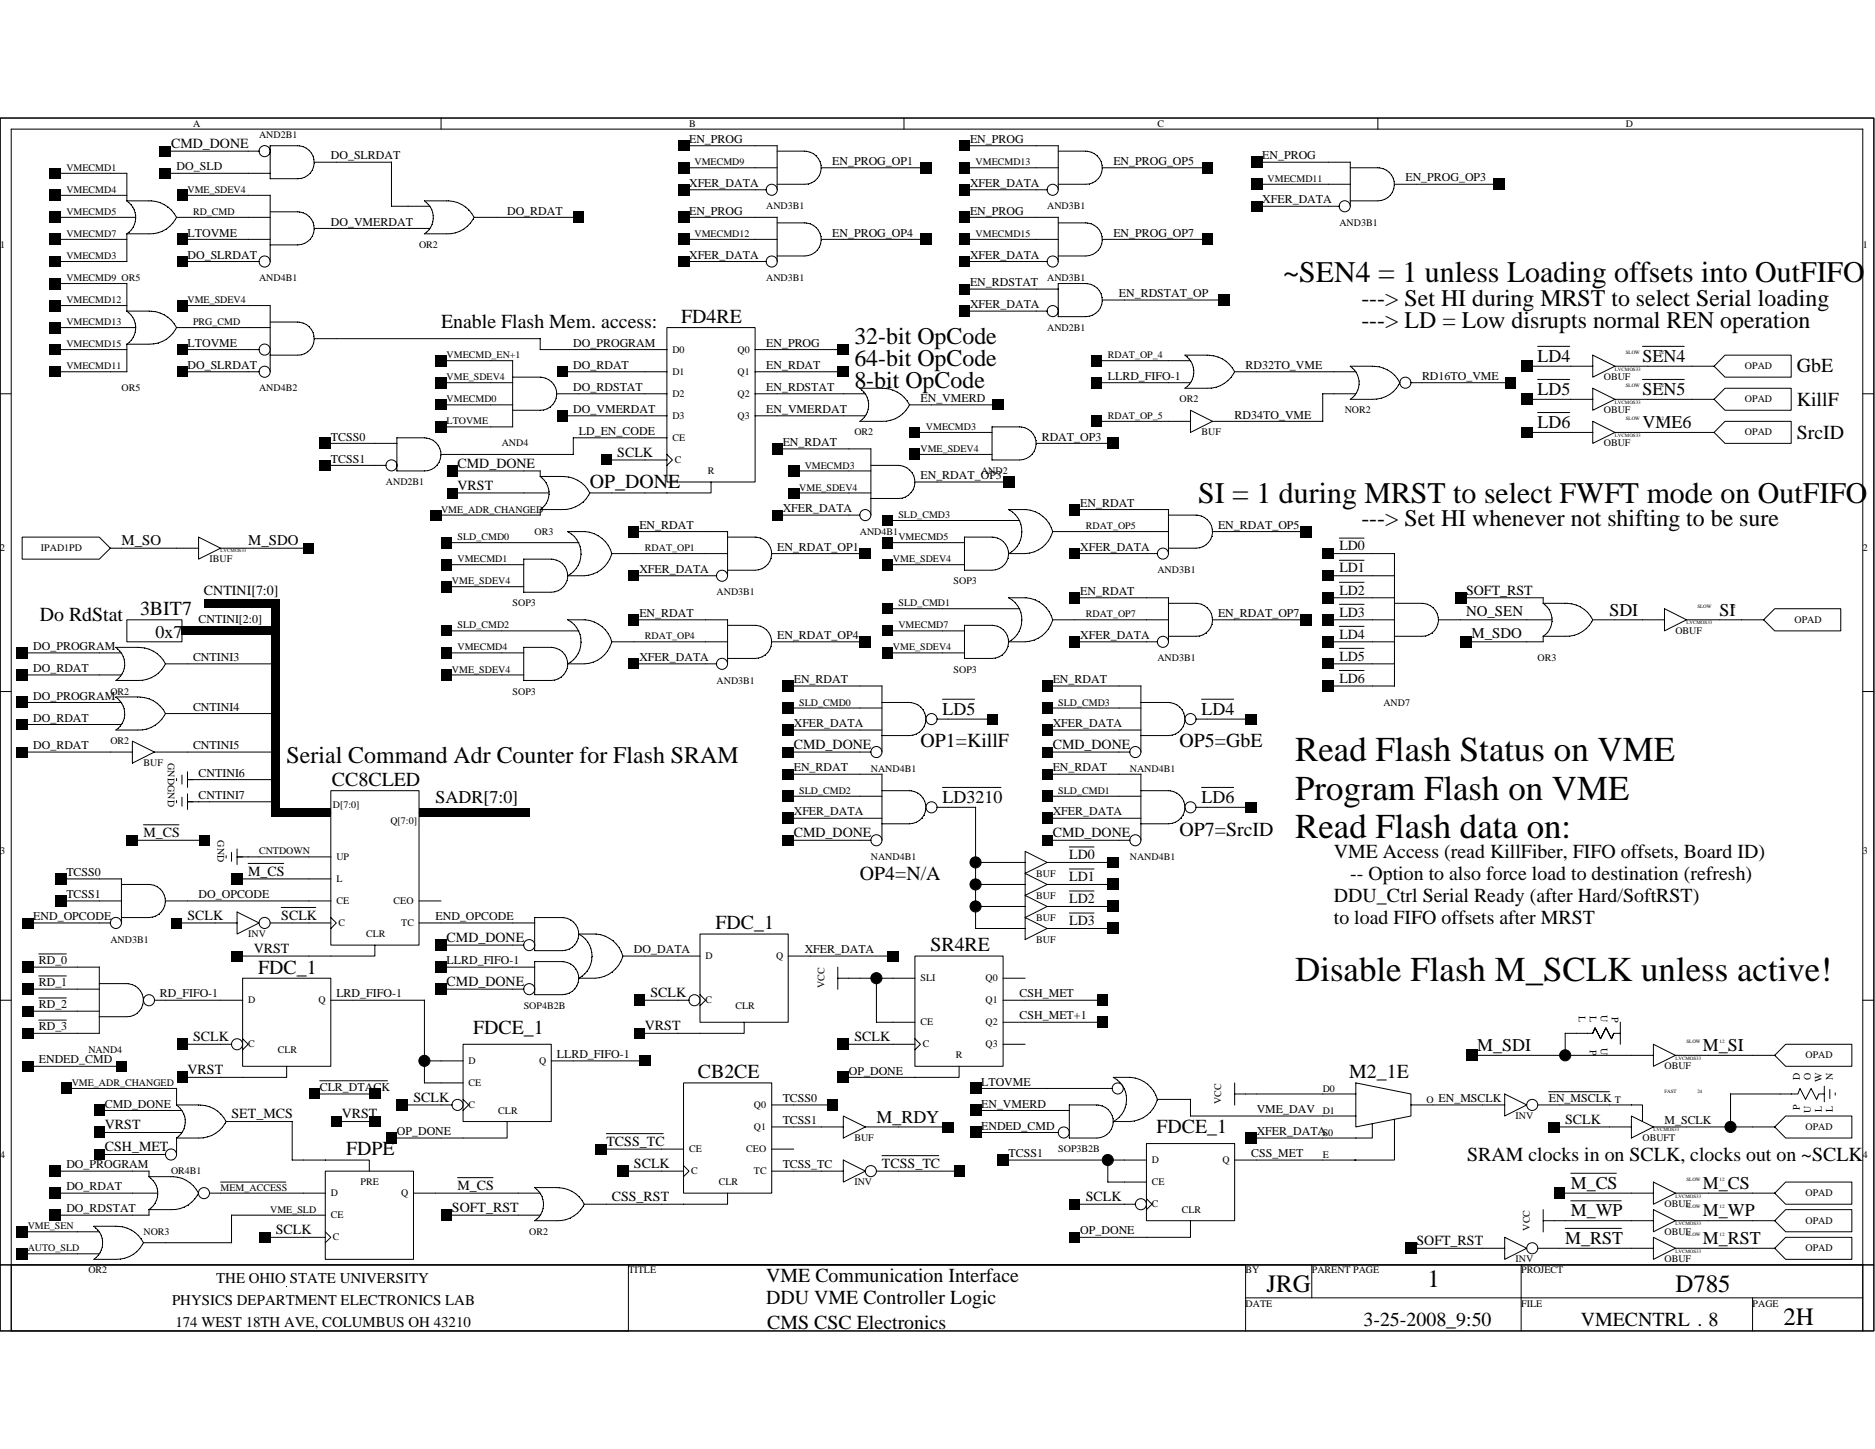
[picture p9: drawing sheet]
<svg xmlns="http://www.w3.org/2000/svg" width="279mm" height="216mm" viewBox="0 0 279 216" stroke-linecap="round" stroke-linejoin="round" font-family="sans-serif">
<defs><g id="words">
<g font-size="5.2">
<text x="193" y="113.4">Read Flash Status on VME</text>
<text x="193" y="119.1">Program Flash on VME</text>
<text x="193" y="124.9">Read Flash data on:</text>
<text x="193" y="146.2">Disable Flash M_SCLK unless active!</text>
</g>
<g font-size="4.5">
<text x="191.2" y="42.1">~SEN4 = 1 unless Loading offsets into OutFIFO</text>
<text x="178.5" y="74.9">SI = 1 during MRST to select FWFT mode on OutFIFO</text>
</g>
<g font-size="3.7">
<text x="212.7" y="191.7">1</text>
<text x="188.7" y="192.6">JRG</text>
<text x="249.7" y="192.6">D785</text>
<text x="265.8" y="197.5">2H</text>
</g>
<g font-size="3.6">
<text x="202.9" y="45.6">---&gt; Set HI during MRST to select Serial loading</text>
<text x="127.3" y="51.3">32-bit OpCode</text>
<text x="202.9" y="48.8">---&gt; LD = Low disrupts normal REN operation</text>
<text x="127.3" y="57.9">8-bit OpCode</text>
<text x="127.3" y="54.6">64-bit OpCode</text>
<text x="202.9" y="78.4">---&gt; Set HI whenever not shifting to be sure</text>
<text x="42.7" y="113.7">Serial Command Adr Counter for Flash SRAM</text>
</g>
<g font-size="3">
<text x="65.7" y="48.9">Enable Flash Mem. access:</text>
<text x="101.5" y="48.1">FD4RE</text>
<text x="267.7" y="55.5">GbE</text>
<text x="267.7" y="60.4">KillF</text>
<text x="267.7" y="65.4">SrcID</text>
<text x="87.9" y="72.7">OP_DONE</text>
<text x="5.9" y="92.5">Do RdStat</text>
<text x="20.9" y="91.7">3BIT7</text>
<text x="137.2" y="111.4">OP1=KillF</text>
<text x="175.8" y="111.4">OP5=GbE</text>
<text x="49.5" y="117.1">CC8CLED</text>
<text x="175.8" y="124.5">OP7=SrcID</text>
<text x="128.1" y="131.1">OP4=N/A</text>
<text x="198.8" y="127.8">VME Access (read KillFiber, FIFO offsets, Board ID)</text>
<text x="201.2" y="131.1">-- Option to also force load to destination (refresh)</text>
<text x="198.8" y="134.4">DDU_Ctrl Serial Ready (after Hard/SoftRST)</text>
<text x="198.8" y="137.6">to load FIFO offsets after MRST</text>
<text x="106.6" y="138.5">FDC_1</text>
<text x="138.6" y="141.8">SR4RE</text>
<text x="38.5" y="145.1">FDC_1</text>
<text x="70.5" y="154.1">FDCE_1</text>
<text x="104" y="160.7">CB2CE</text>
<text x="201.1" y="160.7">M2_1E</text>
<text x="51.6" y="172.1">FDPE</text>
<text x="172.3" y="168.9">FDCE_1</text>
<text x="218.6" y="173">SRAM clocks in on SCLK, clocks out on ~SCLK</text>
<text x="114.2" y="191.1">VME Communication Interface</text>
<text x="114.2" y="194.3">DDU VME Controller Logic</text>
<text x="114.3" y="198">CMS CSC Electronics</text>
<text x="203.2" y="197.6">3-25-2008_9:50</text>
<text x="235.5" y="197.6">VMECNTRL . 8</text>
</g>
<g font-size="2.7">
<text x="229.1" y="53.9">LD4</text>
<text x="244.8" y="53.9">SEN4</text>
<text x="229.1" y="58.9">LD5</text>
<text x="244.8" y="58.9">SEN5</text>
<text x="229.1" y="63.8">LD6</text>
<text x="244.8" y="63.8">VME6</text>
<text x="23.2" y="95">0x7</text>
<text x="239.8" y="91.7">SDI</text>
<text x="256.2" y="91.7">SI</text>
<text x="140.4" y="106.5">LD5</text>
<text x="179" y="106.5">LD4</text>
<text x="64.9" y="119.7">SADR[7:0]</text>
<text x="140.4" y="119.7">LD3210</text>
<text x="179" y="119.7">LD6</text>
<text x="220.1" y="156.6">M_SDI</text>
<text x="253.8" y="156.6">M_SI</text>
<text x="130.6" y="167.3">M_RDY</text>
<text x="234.1" y="177.1">M_CS</text>
<text x="253.8" y="177.1">M_CS</text>
<text x="233.2" y="185.4">M_RST</text>
<text x="234.1" y="181.3">M_WP</text>
<text x="253.8" y="185.4">M_RST</text>
<text x="253.8" y="181.3">M_WP</text>
</g>
<g font-size="2.2">
<text x="18.1" y="81.2">M_SO</text>
<text x="37" y="81.2">M_SDO</text>
<text x="218.5" y="91.8">NO_SEN</text>
<text x="219.3" y="95.1">M_SDO</text>
<text x="32.2" y="191.2">THE OHIO STATE UNIVERSITY</text>
<text x="25.6" y="194.5">PHYSICS DEPARTMENT ELECTRONICS LAB</text>
<text x="26.1" y="197.8">174 WEST 18TH AVE, COLUMBUS OH 43210</text>
</g>
<g font-size="2.1">
<text x="25.5" y="22">CMD_DONE</text>
<text x="68.2" y="69.7">CMD_DONE</text>
<text x="92" y="68.1">SCLK</text>
<text x="68.2" y="73">VRST</text>
<text x="199.6" y="82">LD0</text>
<text x="30.4" y="88.6">CNTINI[7:0]</text>
<text x="199.6" y="88.6">LD2</text>
<text x="199.6" y="85.3">LD1</text>
<text x="218.5" y="88.6">SOFT_RST</text>
<text x="199.6" y="95.1">LD4</text>
<text x="199.6" y="91.9">LD3</text>
<text x="199.6" y="101.7">LD6</text>
<text x="199.6" y="98.4">LD5</text>
<text x="118.3" y="111.6">CMD_DONE</text>
<text x="156.9" y="111.6">CMD_DONE</text>
<text x="21.4" y="124.7">M_CS</text>
<text x="118.3" y="124.7">CMD_DONE</text>
<text x="156.9" y="124.7">CMD_DONE</text>
<text x="37" y="130.5">M_CS</text>
<text x="159.3" y="128">LD0</text>
<text x="159.3" y="131.3">LD1</text>
<text x="27.9" y="137">SCLK</text>
<text x="41.9" y="137">SCLK</text>
<text x="159.3" y="134.6">LD2</text>
<text x="159.3" y="137.9">LD3</text>
<text x="37.8" y="142">VRST</text>
<text x="66.5" y="140.3">CMD_DONE</text>
<text x="66.5" y="146.9">CMD_DONE</text>
<text x="96.9" y="148.5">SCLK</text>
<text x="28.8" y="155.1">SCLK</text>
<text x="96.1" y="153.5">VRST</text>
<text x="127.3" y="155.1">SCLK</text>
<text x="27.9" y="160">VRST</text>
<text x="34.5" y="166.6">SET_MCS</text>
<text x="50.9" y="166.6">VRST</text>
<text x="61.6" y="164.1">SCLK</text>
<text x="233.2" y="167.4">SCLK</text>
<text x="15.6" y="168.3">VRST</text>
<text x="15.6" y="171.5">CSH_MET</text>
<text x="90.4" y="170.7">TCSS_TC</text>
<text x="68.2" y="177.3">M_CS</text>
<text x="91.2" y="178.9">CSS_RST</text>
<text x="94.5" y="174">SCLK</text>
<text x="131.4" y="174">TCSS_TC</text>
<text x="161.8" y="178.9">SCLK</text>
<text x="41.1" y="183.9">SCLK</text>
<text x="67.4" y="180.6">SOFT_RST</text>
<text x="211.1" y="185.5">SOFT_RST</text>
</g>
<g font-size="1.8">
<text x="49.3" y="23.7">DO_SLRDAT</text>
<text x="102.7" y="21.3">EN_PROG</text>
<text x="144.5" y="21.3">EN_PROG</text>
<text x="188.1" y="23.7">EN_PROG</text>
<text x="26.3" y="25.4">DO_SLD</text>
<text x="102.7" y="27.9">XFER_DATA</text>
<text x="124" y="24.6">EN_PROG_OP1</text>
<text x="144.5" y="27.9">XFER_DATA</text>
<text x="165.9" y="24.6">EN_PROG_OP5</text>
<text x="209.4" y="27">EN_PROG_OP3</text>
<text x="27.9" y="35.2">LTOVME</text>
<text x="49.3" y="33.6">DO_VMERDAT</text>
<text x="75.6" y="32">DO_RDAT</text>
<text x="102.7" y="32">EN_PROG</text>
<text x="124" y="35.2">EN_PROG_OP4</text>
<text x="144.5" y="32">EN_PROG</text>
<text x="165.9" y="35.2">EN_PROG_OP7</text>
<text x="188.1" y="30.3">XFER_DATA</text>
<text x="27.9" y="38.5">DO_SLRDAT</text>
<text x="102.7" y="38.5">XFER_DATA</text>
<text x="144.5" y="38.5">XFER_DATA</text>
<text x="144.5" y="45.9">XFER_DATA</text>
<text x="144.5" y="42.7">EN_RDSTAT</text>
<text x="166.7" y="44.3">EN_RDSTAT_OP</text>
<text x="27.9" y="51.7">LTOVME</text>
<text x="85.4" y="51.7">DO_PROGRAM</text>
<text x="114.2" y="51.7">EN_PROG</text>
<text x="27.9" y="55">DO_SLRDAT</text>
<text x="85.4" y="55">DO_RDAT</text>
<text x="85.4" y="58.3">DO_RDSTAT</text>
<text x="114.2" y="55">EN_RDAT</text>
<text x="114.2" y="58.3">EN_RDSTAT</text>
<text x="137.2" y="59.9">EN_VMERD</text>
<text x="165.1" y="56.6">LLRD_FIFO-1</text>
<text x="185.6" y="55">RD32TO_VME</text>
<text x="211.9" y="56.6">RD16TO_VME</text>
<text x="49.3" y="65.6">TCSS0</text>
<text x="85.4" y="61.5">DO_VMERDAT</text>
<text x="86.3" y="64.8">LD_EN_CODE</text>
<text x="114.2" y="61.5">EN_VMERDAT</text>
<text x="155.2" y="65.6">RDAT_OP3</text>
<text x="184" y="62.4">RD34TO_VME</text>
<text x="49.3" y="68.9">TCSS1</text>
<text x="116.6" y="66.5">EN_RDAT</text>
<text x="137.2" y="71.4">EN_RDAT_OP3</text>
<text x="116.6" y="76.3">XFER_DATA</text>
<text x="161" y="75.5">EN_RDAT</text>
<text x="95.3" y="78.8">EN_RDAT</text>
<text x="115.8" y="82.1">EN_RDAT_OP1</text>
<text x="161" y="82.1">XFER_DATA</text>
<text x="181.5" y="78.8">EN_RDAT_OP5</text>
<text x="95.3" y="85.4">XFER_DATA</text>
<text x="161" y="88.6">EN_RDAT</text>
<text x="29.6" y="92.8">CNTINI[2:0]</text>
<text x="95.3" y="91.9">EN_RDAT</text>
<text x="115.8" y="95.2">EN_RDAT_OP4</text>
<text x="161" y="95.2">XFER_DATA</text>
<text x="181.5" y="91.9">EN_RDAT_OP7</text>
<text x="5" y="96.9">DO_PROGRAM</text>
<text x="5" y="100.1">DO_RDAT</text>
<text x="28.8" y="98.5">CNTINI3</text>
<text x="95.3" y="98.5">XFER_DATA</text>
<text x="118.3" y="101.8">EN_RDAT</text>
<text x="156.9" y="101.8">EN_RDAT</text>
<text x="5" y="104.2">DO_PROGRAM</text>
<text x="5" y="107.5">DO_RDAT</text>
<text x="28.8" y="105.9">CNTINI4</text>
<text x="5" y="111.6">DO_RDAT</text>
<text x="28.8" y="111.6">CNTINI5</text>
<text x="118.3" y="108.4">XFER_DATA</text>
<text x="156.9" y="108.4">XFER_DATA</text>
<text x="29.6" y="115.7">CNTINI6</text>
<text x="29.6" y="119">CNTINI7</text>
<text x="118.3" y="114.9">EN_RDAT</text>
<text x="156.9" y="114.9">EN_RDAT</text>
<text x="118.3" y="121.5">XFER_DATA</text>
<text x="156.9" y="121.5">XFER_DATA</text>
<text x="9.9" y="130.5">TCSS0</text>
<text x="5" y="137.1">END_OPCODE</text>
<text x="9.9" y="133.8">TCSS1</text>
<text x="29.6" y="133.8">DO_OPCODE</text>
<text x="64.9" y="137.1">END_OPCODE</text>
<text x="5.8" y="143.7">RD_0</text>
<text x="66.5" y="143.7">LLRD_FIFO-1</text>
<text x="94.5" y="142">DO_DATA</text>
<text x="119.9" y="142">XFER_DATA</text>
<text x="5.8" y="147">RD_1</text>
<text x="23.8" y="148.6">RD_FIFO-1</text>
<text x="50.1" y="148.6">LRD_FIFO-1</text>
<text x="151.9" y="148.6">CSH_MET</text>
<text x="5.8" y="150.2">RD_2</text>
<text x="5.8" y="153.5">RD_3</text>
<text x="151.9" y="151.9">CSH_MET+1</text>
<text x="5.8" y="158.5">ENDED_CMD</text>
<text x="83" y="157.6">LLRD_FIFO-1</text>
<text x="126.5" y="160.1">OP_DONE</text>
<text x="146.2" y="161.8">LTOVME</text>
<text x="15.6" y="165">CMD_DONE</text>
<text x="47.6" y="162.6">CLR_DTACK</text>
<text x="116.6" y="164.2">TCSS0</text>
<text x="116.6" y="167.5">TCSS1</text>
<text x="146.2" y="165">EN_VMERD</text>
<text x="187.3" y="165.9">VME_DAV</text>
<text x="214.4" y="164.2">EN_MSCLK</text>
<text x="230.8" y="164.2">EN_MSCLK</text>
<text x="248" y="167.5">M_SCLK</text>
<text x="59.1" y="169.1">OP_DONE</text>
<text x="146.2" y="168.3">ENDED_CMD</text>
<text x="150.3" y="172.4">TCSS1</text>
<text x="186.4" y="172.4">CSS_MET</text>
<text x="187.3" y="169.1">XFER_DATA</text>
<text x="9.9" y="177.4">DO_RDAT</text>
<text x="9.9" y="174.1">DO_PROGRAM</text>
<text x="116.6" y="174.1">TCSS_TC</text>
<text x="9.9" y="180.6">DO_RDSTAT</text>
<text x="161" y="183.9">OP_DONE</text>
</g>
<g font-size="1.5">
<text x="28.8" y="18.9">A</text>
<text x="38.6" y="20.5">AND2B1</text>
<text x="102.7" y="18.9">B</text>
<text x="172.5" y="18.9">C</text>
<text x="242.3" y="18.9">D</text>
<text x="9.9" y="28.7">VMECMD4</text>
<text x="9.9" y="25.5">VMECMD1</text>
<text x="27.9" y="28.7">VME_SDEV4</text>
<text x="103.5" y="24.6">VMECMD9</text>
<text x="145.4" y="24.6">VMECMD13</text>
<text x="188.9" y="27.1">VMECMD11</text>
<text x="9.9" y="32">VMECMD5</text>
<text x="9.9" y="35.3">VMECMD7</text>
<text x="28.8" y="32">RD_CMD</text>
<text x="103.5" y="35.3">VMECMD12</text>
<text x="114.2" y="31.2">AND3B1</text>
<text x="145.4" y="35.3">VMECMD15</text>
<text x="156" y="31.2">AND3B1</text>
<text x="199.6" y="33.7">AND3B1</text>
<text x="0" y="37">1</text>
<text x="9.9" y="41.9">VMECMD9 OR5</text>
<text x="9.9" y="38.6">VMECMD3</text>
<text x="38.6" y="41.9">AND4B1</text>
<text x="62.4" y="37">OR2</text>
<text x="114.2" y="41.9">AND3B1</text>
<text x="156" y="41.9">AND3B1</text>
<text x="277.6" y="37">1</text>
<text x="9.9" y="45.2">VMECMD12</text>
<text x="27.9" y="45.2">VME_SDEV4</text>
<text x="9.9" y="48.5">VMECMD13</text>
<text x="9.9" y="51.7">VMECMD15</text>
<text x="28.8" y="48.5">PRG_CMD</text>
<text x="66.5" y="53.4">VMECMD_EN+1</text>
<text x="100.2" y="52.6">D0</text>
<text x="109.9" y="52.6">Q0</text>
<text x="156" y="49.3">AND2B1</text>
<text x="165.1" y="53.4">RDAT_OP_4</text>
<text x="9.9" y="55">VMECMD11</text>
<text x="18.1" y="58.3">OR5</text>
<text x="38.6" y="58.3">AND4B2</text>
<text x="66.5" y="60">VMECMD0</text>
<text x="66.5" y="56.7">VME_SDEV4</text>
<text x="100.2" y="59.1">D2</text>
<text x="100.2" y="55.8">D1</text>
<text x="109.9" y="55.8">Q1</text>
<text x="109.9" y="59.1">Q2</text>
<text x="175.8" y="60">OR2</text>
<text x="239" y="56.7">OBUF</text>
<text x="260" y="55">OPAD</text>
<text x="260" y="60">OPAD</text>
<text x="66.5" y="63.2">LTOVME</text>
<text x="100.2" y="65.7">CE</text>
<text x="100.2" y="62.4">D3</text>
<text x="109.9" y="62.4">Q3</text>
<text x="127.3" y="64.9">OR2</text>
<text x="138" y="64.1">VMECMD3</text>
<text x="165.1" y="62.4">RDAT_OP_5</text>
<text x="179" y="64.9">BUF</text>
<text x="200.4" y="61.6">NOR2</text>
<text x="239" y="61.6">OBUF</text>
<text x="260" y="64.9">OPAD</text>
<text x="74.8" y="66.5">AND4</text>
<text x="100.5" y="69">C</text>
<text x="105.5" y="70.6">R</text>
<text x="119.9" y="69.8">VMECMD3</text>
<text x="137.2" y="67.4">VME_SDEV4</text>
<text x="146.2" y="70.6">AND2</text>
<text x="239" y="66.5">OBUF</text>
<text x="57.5" y="72.3">AND2B1</text>
<text x="65.7" y="76.4">VME_ADR_CHANGED</text>
<text x="119.1" y="73.1">VME_SDEV4</text>
<text x="133.9" y="77.2">SLD_CMD3</text>
<text x="0" y="82.1">2</text>
<text x="6.1" y="82.1">IPAD1PD</text>
<text x="31.2" y="83.8">IBUF</text>
<text x="68.2" y="83.8">VMECMD1</text>
<text x="68.2" y="80.5">SLD_CMD0</text>
<text x="79.7" y="79.7">OR3</text>
<text x="96.1" y="82.1">RDAT_OP1</text>
<text x="128.1" y="79.7">AND4B1</text>
<text x="133.1" y="83.8">VME_SDEV4</text>
<text x="133.9" y="80.5">VMECMD5</text>
<text x="161.8" y="78.8">RDAT_OP5</text>
<text x="277.6" y="82.1">2</text>
<text x="67.4" y="87.1">VME_SDEV4</text>
<text x="106.8" y="88.7">AND3B1</text>
<text x="142.1" y="87.1">SOP3</text>
<text x="172.5" y="85.4">AND3B1</text>
<text x="68.2" y="93.6">SLD_CMD2</text>
<text x="76.4" y="90.3">SOP3</text>
<text x="96.1" y="95.3">RDAT_OP4</text>
<text x="133.9" y="90.3">SLD_CMD1</text>
<text x="133.9" y="93.6">VMECMD7</text>
<text x="161.8" y="92">RDAT_OP7</text>
<text x="249.7" y="94.4">OBUF</text>
<text x="267.4" y="92.8">OPAD</text>
<text x="67.4" y="100.2">VME_SDEV4</text>
<text x="68.2" y="96.9">VMECMD4</text>
<text x="106.8" y="101.9">AND3B1</text>
<text x="133.1" y="96.9">VME_SDEV4</text>
<text x="142.1" y="100.2">SOP3</text>
<text x="172.5" y="98.6">AND3B1</text>
<text x="229.1" y="98.6">OR3</text>
<text x="16.4" y="103.5">OR2</text>
<text x="76.4" y="103.5">SOP3</text>
<text x="119.1" y="105.1">SLD_CMD0</text>
<text x="157.7" y="105.1">SLD_CMD3</text>
<text x="206.1" y="105.1">AND7</text>
<text x="16.4" y="110.9">OR2</text>
<text x="25" y="113.7" transform="rotate(90 25 113.7)">GNDGND</text>
<text x="21.4" y="114.2">BUF</text>
<text x="119.1" y="118.3">SLD_CMD2</text>
<text x="129.8" y="115">NAND4B1</text>
<text x="157.7" y="118.3">SLD_CMD1</text>
<text x="168.4" y="115">NAND4B1</text>
<text x="32.4" y="125.2" transform="rotate(90 32.4 125.2)">GND</text>
<text x="49.6" y="120.4">D[7:0]</text>
<text x="58.2" y="122.7">Q[7:0]</text>
<text x="0" y="127.3">3</text>
<text x="38.6" y="127.3">CNTDOWN</text>
<text x="50.1" y="128.1">UP</text>
<text x="50.1" y="131.4">L</text>
<text x="129.8" y="128.1">NAND4B1</text>
<text x="154.4" y="130.6">BUF</text>
<text x="168.4" y="128.1">NAND4B1</text>
<text x="277.6" y="127.3">3</text>
<text x="50.1" y="134.7">CE</text>
<text x="50.4" y="138">C</text>
<text x="58.7" y="134.7">CEO</text>
<text x="59.8" y="138">TC</text>
<text x="154.4" y="137.2">BUF</text>
<text x="154.4" y="133.9">BUF</text>
<text x="16.4" y="140.5">AND3B1</text>
<text x="37" y="139.6">INV</text>
<text x="54.5" y="139.6">CLR</text>
<text x="105.1" y="142.9">D</text>
<text x="115.7" y="142.9">Q</text>
<text x="154.4" y="140.5">BUF</text>
<text x="37" y="149.5">D</text>
<text x="47.5" y="149.5">Q</text>
<text x="105.1" y="149.5">C</text>
<text x="122.9" y="147.2" transform="rotate(-90 122.9 147.2)">VCC</text>
<text x="137.2" y="146.2">SLI</text>
<text x="146.9" y="146.2">Q0</text>
<text x="146.9" y="149.5">Q1</text>
<text x="78" y="150.3">SOP4B2B</text>
<text x="109.6" y="150.3">CLR</text>
<text x="137.2" y="152.8">CE</text>
<text x="146.9" y="152.8">Q2</text>
<text x="235.2" y="151.3" transform="rotate(90 235.2 151.3)">L</text>
<text x="236.9" y="151.3" transform="rotate(90 236.9 151.3)">L</text>
<text x="238.5" y="151.2" transform="rotate(90 238.5 151.2)">U</text>
<text x="240.2" y="151.5" transform="rotate(90 240.2 151.5)">P</text>
<text x="10.7" y="161.8">VME_ADR_CHANGED</text>
<text x="13.2" y="156.9">NAND4</text>
<text x="37" y="156.1">C</text>
<text x="41.4" y="156.9">CLR</text>
<text x="69.8" y="158.5">D</text>
<text x="69.8" y="161.8">CE</text>
<text x="80.3" y="158.5">Q</text>
<text x="137.5" y="156.1">C</text>
<text x="142.4" y="157.7">R</text>
<text x="146.9" y="156.1">Q3</text>
<text x="236.9" y="156.4" transform="rotate(90 236.9 156.4)">P</text>
<text x="238.5" y="156.1" transform="rotate(90 238.5 156.1)">U</text>
<text x="248" y="159.3">OBUF</text>
<text x="268.2" y="160.9" transform="rotate(-90 268.2 160.9)">D</text>
<text x="269" y="157.7">OPAD</text>
<text x="269.8" y="160.9" transform="rotate(-90 269.8 160.9)">O</text>
<text x="271.5" y="161.2" transform="rotate(-90 271.5 161.2)">W</text>
<text x="273.1" y="160.9" transform="rotate(-90 273.1 160.9)">N</text>
<text x="69.8" y="165.1">C</text>
<text x="74.3" y="165.9">CLR</text>
<text x="112.4" y="165.1">Q0</text>
<text x="182" y="164.5" transform="rotate(-90 182 164.5)">VCC</text>
<text x="197.1" y="165.9">D1</text>
<text x="197.1" y="162.6">D0</text>
<text x="212.6" y="164.3">O</text>
<text x="225.8" y="166.8">INV</text>
<text x="240.6" y="164.3">T</text>
<text x="268.2" y="165.5" transform="rotate(-90 268.2 165.5)">P</text>
<text x="269.8" y="165.8" transform="rotate(-90 269.8 165.8)">U</text>
<text x="271.5" y="165.6" transform="rotate(-90 271.5 165.6)">L</text>
<text x="273.1" y="165.6" transform="rotate(-90 273.1 165.6)">L</text>
<text x="0" y="172.5">4</text>
<text x="102.7" y="171.7">CE</text>
<text x="111.2" y="171.7">CEO</text>
<text x="112.4" y="168.4">Q1</text>
<text x="127.3" y="170">BUF</text>
<text x="157.7" y="171.7">SOP3B2B</text>
<text x="171.7" y="173.3">D</text>
<text x="182.2" y="173.3">Q</text>
<text x="197.1" y="172.5">E</text>
<text x="197.1" y="169.2">S0</text>
<text x="244.8" y="170">OBUFT</text>
<text x="269" y="168.4">OPAD</text>
<text x="277.6" y="172.5">4</text>
<text x="25.5" y="175">OR4B1</text>
<text x="32.9" y="177.4">MEM_ACCESS</text>
<text x="49.3" y="178.2">D</text>
<text x="53.7" y="176.6">PRE</text>
<text x="59.8" y="178.2">Q</text>
<text x="103" y="175">C</text>
<text x="107.1" y="176.6">CLR</text>
<text x="112.4" y="175">TC</text>
<text x="127.3" y="176.6">INV</text>
<text x="171.7" y="179.9">C</text>
<text x="171.7" y="176.6">CE</text>
<text x="248" y="179.9">OBUF</text>
<text x="269" y="178.2">OPAD</text>
<text x="4.1" y="183.2">VME_SEN</text>
<text x="21.4" y="184">NOR3</text>
<text x="40.3" y="180.7">VME_SLD</text>
<text x="49.3" y="181.5">CE</text>
<text x="49.6" y="184.8">C</text>
<text x="78.9" y="184">OR2</text>
<text x="176.1" y="180.7">CLR</text>
<text x="228" y="183.4" transform="rotate(-90 228 183.4)">VCC</text>
<text x="248" y="184">OBUF</text>
<text x="269" y="182.4">OPAD</text>
<text x="4.1" y="186.5">AUTO_SLD</text>
<text x="13.2" y="189.7">OR2</text>
<text x="93.6" y="189.7">TITLE</text>
<text x="185.6" y="189.7">BY</text>
<text x="195.5" y="189.7">PARENT PAGE</text>
<text x="225.8" y="188.1">INV</text>
<text x="226.7" y="189.7">PROJECT</text>
<text x="248" y="188.1">OBUF</text>
<text x="269" y="186.5">OPAD</text>
<text x="185.6" y="194.7">DATE</text>
<text x="226.7" y="194.7">FILE</text>
<text x="261.2" y="194.7">PAGE</text>
</g>
<g font-size=".7">
<text x="242.3" y="52.7">SLOW</text>
<text x="247.2" y="52.7">12</text>
<text x="240.6" y="55.2">LVCMOS33</text>
<text x="242.3" y="57.7">SLOW</text>
<text x="247.2" y="57.7">12</text>
<text x="240.6" y="60.2">LVCMOS33</text>
<text x="240.6" y="65.1">LVCMOS33</text>
<text x="242.3" y="62.6">SLOW</text>
<text x="247.2" y="62.6">12</text>
<text x="32.9" y="82.3">LVCMOS33</text>
<text x="251.3" y="93">LVCMOS33</text>
<text x="252.9" y="90.5">SLOW</text>
<text x="257.9" y="90.5">12</text>
<text x="251.3" y="155.4">SLOW</text>
<text x="256.2" y="155.4">12</text>
<text x="249.7" y="157.9">LVCMOS33</text>
<text x="248" y="162.8">FAST</text>
<text x="252.9" y="162.8">24</text>
<text x="246.4" y="168.6">LVCMOS33</text>
<text x="249.7" y="178.4">LVCMOS33</text>
<text x="251.3" y="176">SLOW</text>
<text x="256.2" y="176">12</text>
<text x="249.7" y="182.5">LVCMOS33</text>
<text x="251.3" y="184.2">SLOW</text>
<text x="251.3" y="180.1">SLOW</text>
<text x="256.2" y="184.2">12</text>
<text x="256.2" y="180.1">12</text>
<text x="249.7" y="186.6">LVCMOS33</text>
</g>
</g></defs>
<g fill="none" stroke="#000" stroke-width=".15">
<path d="M0 17.6h279.2v180.7h-279.2zM0 17.6h279.2v170.9h-279.2zM1.7 19.2h275.9v179.1h-275.9M1.7 19.2v169.3M65.7 17.6v1.6M134.7 17.6v1.6M205.3 17.6v1.6M8.2 39h10.7M8.2 32.4h12M8.2 35.7h10.7M8.2 25.8h10.7M8.2 29.1h10.7"/>
<path d="M18.9 25.8v4.2M18.9 34.8v4.2M20.2 32.1a2.93 2.93 0 0 1-1.3 2.7M20.2 32.1a2.95 2.95 0 0 0-1.3-2.2h3.6a4.6 4.6 0 0 1 3.8 2.5M24.7 25.8h15.6M24.7 22.5h13.9M26.3 32.4h14M26.3 32.4a4.3 4.3 0 0 1-4.1 2.4h-3.3M27.1 39h11.5M27.1 35.7h13.2M27.1 29.1h13.2v9.9M40.2 21.7h4.2a2.46 2.46 0 0 1 2.4 2.5 2.46 2.46 0 0 1-2.4 2.4h-4.1v-4.9"/>
<path d="M40.3 31.6h4.1a2.47 2.47 0 0 1 2.4 2.4 2.47 2.47 0 0 1-2.4 2.5h-4.2M46.8 24.2h11.6M46.8 34h17.3M58.3 24.2v6.5h5.8M63.2 29.9h3.7a4.5 4.5 0 0 1 3.8 2.5 4.3 4.3 0 0 1-4.2 2.4h-3.3M63.2 29.9l.3 .3a2.84 2.84 0 0 1 1.1 1.9M64.6 32.1a2.93 2.93 0 0 1-1.4 2.7M70.6 32.4h15.7M101.9 39h12.3M101.9 25h13.9M101.9 32.4h13.9v6.6M101.9 35.7h13.9"/>
<path d="M101.9 28.3h12.3M101.9 21.7h13.9M115.8 22.5h4.1a2.47 2.47 0 0 1 2.5 2.5 2.47 2.47 0 0 1-2.5 2.5h-4.1M115.8 33.2h4.1a2.47 2.47 0 0 1 2.5 2.5 2.47 2.47 0 0 1-2.5 2.4h-4.1M115.8 21.7v6.6M122.4 25h15.6M122.4 35.7h15.6M143.7 39h12.4M143.7 25h14M143.7 32.4h14M143.7 35.7h14M143.7 28.3h12.4"/>
<path d="M143.7 21.7h14M157.7 22.5h4.1M157.7 21.7v6.6M157.7 32.4v6.6M157.7 33.2h4.1M161.8 22.5a2.47 2.47 0 0 1 2.4 2.5 2.47 2.47 0 0 1-2.4 2.5h-4.1M161.8 33.2a2.47 2.47 0 0 1 2.4 2.5 2.47 2.47 0 0 1-2.4 2.4h-4.1M164.2 25h15.7M164.2 35.7h15.7M187.3 30.7h12.3M187.3 27.5h13.9M187.3 24.2h13.9"/>
<path d="M201.2 24.2v6.5M201.2 25h4.1M205.3 25a2.47 2.47 0 0 1 2.5 2.5 2.47 2.47 0 0 1-2.5 2.4h-4.1M207.8 27.5h15.6M0 58.7h1.7M8.2 55.4h10.7M8.2 52.1h10.7M8.2 48.8h12M8.2 45.5h10.7M8.2 42.2h10.7M18.9 42.2v4.2M18.9 51.3v4.1"/>
<path d="M20.2 48.6a2.94 2.94 0 0 1-1.3 2.7h3.3a4.4 4.4 0 0 0 4.1-2.5M20.2 48.6a2.94 2.94 0 0 0-1.3-2.2h3.3a4.5 4.5 0 0 1 4.1 2.4M26.3 48.8h14M27.1 55.4h11.5M27.1 52.1h11.5M27.1 45.5h13.2v9.9M40.3 48h4.1a2.47 2.47 0 0 1 2.4 2.5 2.47 2.47 0 0 1-2.4 2.4h-4.2M46.8 50.5h33.7M65.7 57h10.7M65.7 53.7h10.7M76.4 53.7v9.9h-10.7M76.4 56.2h4.1a2.47 2.47 0 0 1 2.5 2.5 2.47 2.47 0 0 1-2.5 2.4h-4.1"/>
<path d="M80.5 50.4v1.7h18.9M83 58.7h16.4M83.8 55.4h15.6M99.4 48.8h13.1v23h-13.1zM112.5 55.4h13.2M112.5 52.1h13.2M112.5 58.7h16.5M128.1 57.8h3.3a4.5 4.5 0 0 1 4.1 2.5 4.4 4.4 0 0 1-4.1 2.5h-3.3a2.95 2.95 0 0 0 0-5zM143.7 46.4h12.4M143.7 43.1h14M161.8 42.2a2.47 2.47 0 0 1 2.4 2.5 2.47 2.47 0 0 1-2.4 2.5h-4.1M161.8 42.2h-4.1v5"/>
<path d="M163.4 57h14M163.4 53.7h14M164.2 44.7h18.2M176.6 52.9h3.3a4.4 4.4 0 0 1 4.1 2.5 4.4 4.4 0 0 1-4.1 2.4h-3.3M176.6 52.9a2.96 2.96 0 0 1 0 4.9M184 55.4h18.1M197.1 58.7h5M197.1 58.7v4.1h-16.4M201.2 54.6h3.3a4.5 4.5 0 0 1 4.1 2.4 4.3 4.3 0 0 1-4.1 2.5h-3.3a2.94 2.94 0 0 0 0-4.9zM210.2 57h14.8M227.5 54.6h9.9M227.5 59.5h9.9"/>
<path d="M229.1 56.5h4.8M229.1 51.6h4.8M237.3 57.8l3.3 1.7-3.3 1.6zM237.3 52.9l3.3 1.7-3.3 1.6zM240.6 54.6h14.8M240.6 59.5h14.8M244.8 56.5h6.2M244.8 51.6h6.2M257 52.9h9.9v3.3h-9.9l-1.6-1.6zM257 57.8h9.9v3.3h-9.9l-1.6-1.6zM277.6 58.7h1.6M48.5 69.3h9"/>
<path d="M48.5 66.1h10.7M59.1 65.2h4.1a2.47 2.47 0 0 1 2.5 2.5 2.47 2.47 0 0 1-2.5 2.5h-4.1zM65.7 67.7h19.7M65.7 60.3h10.7M67.4 73.4h14.4M67.4 70.2h13.1v.8a2.94 2.94 0 0 1 0 4.9v.9h-15.6M80.5 71h3.3a4.5 4.5 0 0 1 4.1 2.4M83.8 62h15.6M84.6 79.2h2.6a4.5 4.5 0 0 1 4 3.3M84.6 79.2a3.7 3.7 0 0 1 0 6.6M87.9 73.4a4.4 4.4 0 0 1-4.1 2.5h-3.3M90.4 68.5h9"/>
<path d="M94.5 79.2h13.9M99.4 67.7l.8 .8-.8 .8M99.4 65.2h-14v2.5M106 71.8v1.6h-18.1M108.4 79.2v6.6M112.5 62h16.5M115.8 76.8h12.3M115.8 66.9h14v9.9M118.3 73.4h11.5M118.3 70.2h11.5M129.8 69.3h4.1a2.47 2.47 0 0 1 2.4 2.5 2.47 2.47 0 0 1-2.4 2.5h-4.1M132.2 77.6h19.8"/>
<path d="M135.5 60.3h13.2M136.3 71.8h14M136.3 67.7h11.5M136.3 64.4h11.5M150.3 75.9h2.6a4.3 4.3 0 0 1 3.9 3.5 4.4 4.4 0 0 1-4 3.1h-2.5M150.3 75.9a3.7 3.7 0 0 1 0 6.6M151.9 63.6a2.47 2.47 0 0 1 2.5 2.5 2.47 2.47 0 0 1-2.5 2.4h-4.1v-4.9h4.2M154.4 66.1h11.5M156.8 79.2h17.3M160.1 75.9h14v6.6M163.4 62.8h14M174.1 76.8h4.1"/>
<path d="M177.4 61.1l3.3 1.7-3.3 1.6zM178.2 76.8a2.47 2.47 0 0 1 2.5 2.4 2.47 2.47 0 0 1-2.5 2.5h-4.1M180.7 79.2h14M227.5 64.4h9.9M229.1 61.5h4.8M237.3 62.8l3.3 1.6-3.3 1.7zM240.6 64.4h14.8M257 62.8h9.9v3.3h-9.9l-1.6-1.7zM3.3 80h11.5l1.6 1.7-1.6 1.6h-11.5zM3.3 97.3h14.8M16.4 81.7h13.2M17.3 96.5h3.3a4.5 4.5 0 0 1 4.1 2.4 4.4 4.4 0 0 1-4.1 2.5h-3.3"/>
<path d="M17.3 96.5a2.99 2.99 0 0 1 0 4.9M18.9 92.4h8.2v3.2h-8.2zM24.6 98.9h16.5M27.1 94h3.3M29.6 80l3.3 1.7-3.3 1.6zM32.9 81.7h13.1M66.5 97.3h11.6M66.5 94h19.8M66.5 80.9h19.8M66.5 84.1h11.6M66.5 87.4h11.6M82.1 96.5a2.47 2.47 0 0 1 2.5 2.4 2.47 2.47 0 0 1-2.5 2.5h-4.1"/>
<path d="M82.1 83.3a2.47 2.47 0 0 1 2.5 2.5 2.47 2.47 0 0 1-2.5 2.4h-4.1M82.2 96.5h-4.2v4.9M82.2 83.3h-4.2v4.9M84.6 92.4h2.6a4.5 4.5 0 0 1 4 3.2M84.6 92.4a3.7 3.7 0 0 1 2 3.2M86.6 95.6a3.6 3.6 0 0 1-2 3.3M91.1 95.6h17.3M91.1 82.5h17.3M91.2 95.6a4.4 4.4 0 0 1-4.1 3.3h-2.5M91.2 82.5a4.4 4.4 0 0 1-4.1 3.3h-2.5M94.5 92.4h13.9M94.5 98.9h12.3"/>
<path d="M94.5 85.8h12.3M108.4 80h4.1M108.4 93.2h4.1M108.4 92.3v6.6M112.5 80a2.47 2.47 0 0 1 2.5 2.5 2.47 2.47 0 0 1-2.5 2.5h-4.1M112.5 93.2a2.47 2.47 0 0 1 2.5 2.4 2.47 2.47 0 0 1-2.5 2.5h-4.1M115 95.6h14M115 82.5h14M132.2 97.3h11.5M132.2 94h11.5M132.2 90.7h19.8M132.2 80.9h11.5"/>
<path d="M132.2 84.1h11.5M147.8 80a2.47 2.47 0 0 1 2.5 2.5 2.47 2.47 0 0 1-2.5 2.5h-4.1M147.8 93.2a2.47 2.47 0 0 1 2.5 2.4 2.47 2.47 0 0 1-2.5 2.5h-4.1M147.8 80h-4.1v5M147.8 93.2h-4.1v4.9M150.3 89.1h2.6a4.3 4.3 0 0 1 3.9 3.4 4.4 4.4 0 0 1-4 3.1h-2.5M150.3 89.1a3.7 3.7 0 0 1 0 6.5M156.8 92.4h17.3M160.1 95.6h12.4M160.1 89.1h14M160.1 82.5h12.4M174.1 89v6.6"/>
<path d="M174.1 89.9h4.1M178.2 89.9a2.46 2.46 0 0 1 2.5 2.5 2.46 2.46 0 0 1-2.5 2.4h-4.1M180.7 92.4h14M197.9 92.4h9.9M197.9 95.6h9.9M197.9 82.5h9.9v19.7h-9.9M197.9 98.9h9.9M197.9 89.1h9.9M197.9 85.8h9.9M199.6 99.9h3.7M199.6 96.6h3.7M199.6 93.3h3.7"/>
<path d="M199.6 86.8h3.7M199.6 90h3.7M199.6 80.2h3.7M199.6 83.5h3.7M207.8 89.9h4.1M211.9 89.9a2.46 2.46 0 0 1 2.4 2.5 2.46 2.46 0 0 1-2.4 2.4h-4.1M214.3 92.4h17M217.6 89.1h12.4v.8M229.9 89.9h3.7a4.4 4.4 0 0 1 3.7 2.5 4.3 4.3 0 0 1-4.1 2.4h-3.3M230 94.8v.8h-11.5M230 89.9a2.94 2.94 0 0 1 0 4.9M237.3 92.4h10.8"/>
<path d="M248 90.7l3.3 1.7-3.3 1.6zM251.3 92.4h11.5M264.5 90.7h9.8v3.3h-9.8l-1.7-1.6zM0 103h1.7M3.3 112.1h16.4M3.3 100.6h14.8M3.3 107.9h14.8M3.3 104.7h14.8M17.3 103.8h3.3a4.4 4.4 0 0 1 4.1 2.5 4.4 4.4 0 0 1-4.1 2.5h-3.3M17.3 103.8a2.99 2.99 0 0 1 0 5M19.7 110.4l3.3 1.7-3.3 1.6zM23 112.1h18.1"/>
<path d="M24.6 106.3h16.5M26.3 116v.3M26.3 119.3v.3M27.1 115.5v1.3M27.1 118.8v1.3M27.9 119.5h13.2M27.9 115v2.3M27.9 118.3v2.3M27.9 116.2h13.2M49.3 117.8h13.1v23h-13.1zM66.5 100.6h11.6M117.5 118.6h13.9"/>
<path d="M117.5 115.4h13.9M117.5 102.2h13.9M117.5 105.5h13.9M117.5 108.8h13.9M117.5 112.1h12.3M131.4 104.7h4.2M131.4 117.8h4.2M131.4 102.2v9.9M131.4 115.3v9.9M135.5 117.8a2.47 2.47 0 0 1 2.5 2.5 2.47 2.47 0 0 1-2.5 2.4h-4.1M135.5 104.7a2.47 2.47 0 0 1 2.5 2.4 2.47 2.47 0 0 1-2.5 2.5h-4.1M139.6 107.1h8.2"/>
<path d="M140.4 117.3h8.8M140.4 104.2h4.8M156 118.6h14M156 115.4h14M156 102.2h14M156 105.5h14M156 108.8h14M156 112.1h12.4M170 104.7h4.1a2.47 2.47 0 0 1 2.5 2.4 2.47 2.47 0 0 1-2.5 2.5h-4.1M170 117.8h4.1a2.47 2.47 0 0 1 2.5 2.5 2.47 2.47 0 0 1-2.5 2.4h-4.1M170 102.2v9.9M170 115.3v9.9"/>
<path d="M178.2 107.1h8.3M179 117.3h4.8M179 104.2h4.8M277.6 103h1.6M4.1 137.5h12.4M9.1 134.2h9M9.1 131h9v6.5M18.1 131.8h4.1M19.7 125.2h10.7M21.4 122.9h5.3M22.2 131.8a2.47 2.47 0 0 1 2.4 2.4 2.47 2.47 0 0 1-2.4 2.5h-4.1M24.6 134.2h24.7"/>
<path d="M26.3 137.5h9M33.7 127.5v.3M34.5 127v1.3M35.3 135.9l3.3 1.6-3.3 1.7zM35.3 127.7h14M35.3 131h14M35.3 126.5v2.3M37 128.7h5.3M40.2 137.5h9.1M41.9 135.2h5.2M46 121.1h3.3M49.3 136.7l.8 .8-.8 .8"/>
<path d="M62.4 134.2h3.3M62.4 137.5h17.3M62.4 121.1h3.3M79.7 136.7h4.1a2.47 2.47 0 0 1 2.4 2.5 2.47 2.47 0 0 1-2.4 2.4h-4.1M79.7 136.7v4.9M86.3 139.2h2.6a4.5 4.5 0 0 1 3.9 3.3 4.5 4.5 0 0 1-4.1 3.3h-2.5a3.7 3.7 0 0 0 .1-6.6zM104.3 139.2h13.2v13.1h-13.2zM117.5 125.2h12.3M117.5 121.9h13.9M139.6 120.3h5.8M145.4 120.3v18h7.4M145.4 135.1h7.4"/>
<path d="M145.4 131.8h7.4M145.4 128.5h7.4M152.8 136.7l3.2 1.6-3.2 1.7zM152.8 133.4l3.2 1.7-3.2 1.6zM152.8 130.1l3.2 1.7-3.2 1.6zM152.8 126.9l3.2 1.6-3.2 1.6zM156 138.3h9.9M156 135.1h9.9M156 131.8h9.9M156 128.5h9.9M156 125.2h12.4M156 121.9h14"/>
<path d="M159.3 126.2h3.7M159.3 129.5h3.7M159.3 132.8h3.7M159.3 136h3.7M178.2 120.3h8.3M0 149h1.7M4.1 144.1h10.7M4.1 154h10.7M4.1 150.7h10.7M4.1 147.4h10.7M4.1 158.9h14M5.8 142.1h4.1"/>
<path d="M5.8 145.4h4.1M5.8 148.7h4.1M5.8 152h4.1M14.8 144.1v9.9M14.8 146.6h4.1M18.9 146.6a2.47 2.47 0 0 1 2.5 2.4 2.47 2.47 0 0 1-2.5 2.5h-4.1M23 149h13.2M27.1 155.6h7.4M35.3 142.5h14M36.2 154.8l.8 .8-.8 .8M36.2 145.8h13.1v13.1h-13.1zM42.7 158.9v1.6h-6.5"/>
<path d="M49.3 149h14M55.9 140.8v1.7h-6.6M63.2 158.1h5.8M63.2 149v12.4h5.8M65.7 144.1h14M65.7 147.4h12.4M65.7 140.8h12.4M69 155.6h13.1v11.5h-13.1zM79.7 143.3h4.1a2.47 2.47 0 0 1 2.4 2.4 2.47 2.47 0 0 1-2.4 2.5h-4.1M79.7 143.3v4.9M82.1 158.1h14M92.8 142.5h11.5"/>
<path d="M95.3 149h7.4M95.3 154h9M104.3 148.2l.8 .8-.8 .9M110.9 152.3v1.7h-6.6M117.4 142.5h15.7M124.8 145.8h11.6M124.8 144.1v3.3M125.7 155.6h10.7M130.6 145.7v6.6h5.8M136.3 142.5h13.2v16.4h-13.2zM136.3 154.8l.9 .8-.9 .8M142.9 158.9v1.6h-17.2"/>
<path d="M149.5 155.6h3.3M149.5 149h14.8M149.5 152.3h14.8M149.5 145.8h3.3M219.3 157.2h27.1M233.2 154h3.4M233.2 153.9v3.3M236.5 154h.8l.4-.9 .8 1.7 .8-1.7 .8 1.7 .4-.8h.9M237.3 154l.4-.9 .8 1.7 .8-1.7 .8 1.7 .4-.8M241.4 152.3v3.3M246.4 155.6l3.3 1.6-3.3 1.7zM249.6 157.2h14.9"/>
<path d="M266.1 155.6h9.8v3.3h-9.8l-1.6-1.7zM277.6 149h1.6M8.2 177.8h15.3M8.2 174.5h14M9.9 162.2h16.4M14.8 165.5h12.3M14.8 172h9.9M14.8 168.7h12.3M22.2 175.3h3.6a4.5 4.5 0 0 1 3.8 2.5 4.3 4.3 0 0 1-4.1 2.4h-3.3M22.2 174.5v.8M22.2 175.3a2.96 2.96 0 0 1 0 4.9M26.3 162.2v2.5"/>
<path d="M26.3 169.5v2.5M27.1 160.5h9.1M27.6 166.8a2.93 2.93 0 0 1-1.3 2.8h3.3a4.4 4.4 0 0 0 4.1-2.5 4.4 4.4 0 0 0-4.1-2.5h-3.3a3.1 3.1 0 0 1 1.3 2.3M31.2 177.8h17.3M32.9 176.1h9.7M33.7 167.1h9.9M43.5 167.1v5.7h5M46.8 163h9.1M47.6 161h10.1M48.5 172.8h6.5v1.7M48.5 174.5h13.1v13.1h-13.1zM50.1 167.1h5.8"/>
<path d="M58.3 169.6h10.7M60 164.6h7.4M61.6 177.8h18.9M68.2 175.5h5.3M69 163.8l.8 .8-.8 .9M75.6 167.1v2.5h-6.6M79.7 177h3.3a4.4 4.4 0 0 1 4.1 2.4 4.4 4.4 0 0 1-4.1 2.5h-3.3M79.7 177a3.1 3.1 0 0 1 1.3 2.2M81 179.2a2.93 2.93 0 0 1-1.3 2.7M87 179.4h14.9M89.5 171.2h12.4M90.4 168.9h8.4"/>
<path d="M92.8 174.5h9.1M101.9 161.4h13.1v16.4h-13.1zM101.9 173.7l.8 .8-.8 .8M108.4 177.8v1.6h-6.5M115 164.6h9M115 171.2h3.3M115 174.5h10.7M115 167.9h10.7M125.7 172.8l3.2 1.7-3.2 1.6zM125.7 166.3l3.2 1.6-3.2 1.7zM128.9 167.9h12.4M130.6 174.5h12.3"/>
<path d="M131.4 172.2h8.5M145.4 162.2h20.4M145.4 165.5h14M145.4 168.7h12.3M149.5 172.8h21.4M159.3 164.6h4.2a2.47 2.47 0 0 1 2.4 2.5 2.47 2.47 0 0 1-2.5 2.5h-4.1zM160.1 179.4h9.1M165.1 172.8v3.3h5.8M165.9 160.5h2.6a4.5 4.5 0 0 1 4 3.3 4.4 4.4 0 0 1-4.1 3.3h-2.5a3.7 3.7 0 0 0 0-6.6zM170.8 170.4h13.2v11.5h-13.2zM170.8 178.6l.9 .8-.9 .8M172.4 163.8h5"/>
<path d="M177.4 163.8v2.5h24.7M184 172.8h18.1M184 163h18.1M184 161.4v3.3M186.4 169.6h15.7M202 161.4l8.2 1.6v3.3l-8.2 1.6zM204.5 167.4v2.2h-2.5M207.8 166.8v6h-5.9M210.2 164.6h14M224.2 163l3.3 1.6-3.3 1.7zM229.1 164.6h15.7v2.5M230.8 162.7h9"/>
<path d="M231.6 167.9h11.5M232.4 177.8h14M234.1 174.8h6.8M234.1 178.9h7.5M243.1 166.3l3.3 1.6-3.3 1.7zM246.4 167.9h18.1M246.4 176.1l3.3 1.7-3.3 1.6zM249.6 177.8h14.9M257.9 163h10l.3-.8 .8 1.6 .9-1.6 .8 1.6 .3-.8h.8M257.9 163v4.9M266.1 176.1h9.8v3.3h-9.8l-1.6-1.6zM266.1 166.3h9.8v3.3h-9.8l-1.6-1.7z"/>
<path d="M271.8 161.8v2.4M272.7 162.3v1.4M273.5 162.8v.4M0 188.5h1.7v9.8h-1.7zM1.7 188.5h91.9v9.8h-91.9zM1.7 188.5h275.9M3.3 183.5h11.5M3.3 186.8h11.5M8.2 181.1h14M14 182.7h3.3a4.5 4.5 0 0 1 4.1 2.5 4.4 4.4 0 0 1-4.1 2.4h-3.3M14 182.7a2.98 2.98 0 0 1 0 4.9M21.4 185.2h13.1"/>
<path d="M22.2 180.2v.9M39.4 184.4h9.1M48.5 183.5l.8 .9-.8 .8M48.5 181.1h-14v4.1M66.5 181.1h14M177.4 181.9v2.5h-17.3M185.6 193.4h92M185.6 188.4v9.9M195.5 188.4v5M210.2 186h14M224.2 184.4l3.3 1.6-3.3 1.6zM226.7 188.5v9.8"/>
<path d="M229.1 186h17.3M230 181.9h16.4M230 180.2v3.4M233.2 183h8.4M246.4 184.4l3.3 1.6-3.3 1.6zM246.4 180.2l3.3 1.7-3.3 1.6zM249.6 186h14.9M249.6 181.9h14.9M261.2 193.4v4.9M266.1 184.4h9.8v3.2h-9.8l-1.6-1.6zM266.1 180.2h9.8v3.3h-9.8l-1.6-1.6zM277.6 188.5h1.6v9.8h-1.6z"/>
<circle cx="39.4" cy="39" r=".83"/>
<circle cx="39.4" cy="22.5" r=".83"/>
<circle cx="115" cy="28.3" r=".83"/>
<circle cx="115" cy="39" r=".83"/>
<circle cx="156.9" cy="28.3" r=".83"/>
<circle cx="156.9" cy="39" r=".83"/>
<circle cx="200.4" cy="30.7" r=".83"/>
<circle cx="39.4" cy="55.4" r=".83"/>
<circle cx="39.4" cy="52.1" r=".83"/>
<circle cx="156.9" cy="46.4" r=".83"/>
<circle cx="209.4" cy="57" r=".83"/>
<circle cx="58.3" cy="69.3" r=".83"/>
<circle cx="128.9" cy="76.7" r=".83"/>
<circle cx="107.6" cy="85.8" r=".83"/>
<circle cx="107.6" cy="98.9" r=".83"/>
<circle cx="173.3" cy="95.6" r=".83"/>
<circle cx="173.3" cy="82.5" r=".83"/>
<circle cx="130.6" cy="112.1" r=".83"/>
<circle cx="138.8" cy="107.1" r=".83"/>
<circle cx="169.2" cy="112.1" r=".83"/>
<circle cx="177.4" cy="107.1" r=".83"/>
<circle cx="17.3" cy="137.5" r=".83"/>
<circle cx="39.4" cy="137.5" r=".83"/>
<circle cx="130.6" cy="125.2" r=".83"/>
<circle cx="138.8" cy="120.3" r=".83"/>
<circle cx="145.4" cy="135.1" r=".83"/>
<circle cx="145.4" cy="131.8" r=".83"/>
<circle cx="145.4" cy="128.5" r=".83"/>
<circle cx="169.2" cy="125.2" r=".83"/>
<circle cx="177.4" cy="120.3" r=".83"/>
<circle cx="22.2" cy="149" r=".83"/>
<circle cx="35.3" cy="155.6" r=".83"/>
<circle cx="63.2" cy="158.1" r=".83"/>
<circle cx="78.9" cy="147.4" r=".83"/>
<circle cx="78.9" cy="140.8" r=".83"/>
<circle cx="103.5" cy="149" r=".83"/>
<circle cx="130.6" cy="145.8" r=".83"/>
<circle cx="233.2" cy="157.2" r=".83"/>
<circle cx="25.5" cy="172" r=".83"/>
<circle cx="30.4" cy="177.8" r=".83"/>
<circle cx="68.2" cy="164.6" r=".83"/>
<circle cx="129.8" cy="174.5" r=".83"/>
<circle cx="158.5" cy="168.7" r=".83"/>
<circle cx="165.1" cy="172.8" r=".83"/>
<circle cx="166.6" cy="162.2" r=".83"/>
<circle cx="170" cy="179.4" r=".83"/>
<circle cx="228.3" cy="164.6" r=".83"/>
<circle cx="257.9" cy="167.9" r=".83"/>
<circle cx="228.3" cy="186" r=".83"/>
</g>
<g fill="#000">
<path d="M7.4 38.1h1.7v1.7h-1.7zM7.4 31.6h1.7v1.6h-1.7zM7.4 25h1.7v1.6h-1.7zM7.4 28.3h1.7v1.6h-1.7zM7.4 34.8h1.7v1.7h-1.7zM23.8 21.7h1.7v1.6h-1.7zM23.8 25h1.7v1.6h-1.7zM26.3 38.1h1.6v1.7h-1.6zM26.3 34.8h1.6v1.7h-1.6zM26.3 28.3h1.6v1.6h-1.6zM85.4 31.6h1.7v1.6h-1.7zM101 31.6h1.7v1.6h-1.7z"/>
<path d="M101 27.5h1.7v1.6h-1.7zM101 20.9h1.7v1.6h-1.7zM101 24.2h1.7v1.6h-1.7zM101 34.8h1.7v1.7h-1.7zM101 38.1h1.7v1.7h-1.7zM137.2 34.8h1.6v1.7h-1.6zM137.2 24.2h1.6v1.6h-1.6zM142.9 27.5h1.6v1.6h-1.6zM142.9 31.6h1.6v1.6h-1.6zM142.9 20.9h1.6v1.6h-1.6zM142.9 38.1h1.6v1.7h-1.6zM142.9 24.2h1.6v1.6h-1.6z"/>
<path d="M142.9 34.8h1.6v1.7h-1.6zM179 24.2h1.7v1.6h-1.7zM179 34.8h1.7v1.7h-1.7zM186.4 26.6h1.7v1.7h-1.7zM186.4 23.3h1.7v1.7h-1.7zM186.4 29.9h1.7v1.7h-1.7zM222.6 26.6h1.6v1.7h-1.6zM7.4 54.6h1.7v1.6h-1.7zM7.4 44.7h1.7v1.7h-1.7zM7.4 41.4h1.7v1.7h-1.7zM7.4 48h1.7v1.6h-1.7zM7.4 51.3h1.7v1.6h-1.7z"/>
<path d="M26.3 54.6h1.6v1.6h-1.6zM26.3 51.3h1.6v1.6h-1.6zM26.3 44.7h1.6v1.7h-1.6zM64.9 52.9h1.6v1.7h-1.6zM64.9 56.2h1.6v1.6h-1.6zM64.9 59.5h1.6v1.6h-1.6zM83 54.6h1.6v1.6h-1.6zM124.8 51.3h1.7v1.6h-1.7zM124.8 54.6h1.7v1.6h-1.7zM142.9 42.2h1.6v1.7h-1.6zM142.9 45.5h1.6v1.7h-1.6zM147.8 59.5h1.7v1.6h-1.7z"/>
<path d="M162.6 56.2h1.7v1.6h-1.7zM162.6 52.9h1.7v1.7h-1.7zM181.5 43.9h1.7v1.6h-1.7zM224.2 56.2h1.6v1.6h-1.6zM226.7 53.7h1.6v1.7h-1.6zM226.7 58.7h1.6v1.6h-1.6zM47.6 68.5h1.7v1.7h-1.7zM47.6 65.2h1.7v1.7h-1.7zM64.1 75.9h1.6v1.7h-1.6zM64.9 62.8h1.6v1.6h-1.6zM66.5 72.6h1.7v1.7h-1.7zM66.5 69.3h1.7v1.7h-1.7z"/>
<path d="M83 61.1h1.6v1.7h-1.6zM89.5 67.7h1.7v1.6h-1.7zM93.6 78.4h1.7v1.6h-1.7zM115 66.1h1.6v1.6h-1.6zM115 75.9h1.6v1.7h-1.6zM117.5 69.3h1.6v1.7h-1.6zM117.5 72.6h1.6v1.7h-1.6zM131.4 76.8h1.7v1.6h-1.7zM135.5 66.9h1.7v1.6h-1.7zM135.5 63.6h1.7v1.6h-1.7zM149.5 71h1.6v1.6h-1.6zM159.3 75.1h1.7v1.7h-1.7z"/>
<path d="M162.6 62h1.7v1.6h-1.7zM165.1 65.2h1.6v1.7h-1.6zM193.8 78.4h1.7v1.6h-1.7zM226.7 63.6h1.6v1.6h-1.6zM2.5 99.7h1.6v1.7h-1.6zM2.5 96.5h1.6v1.6h-1.6zM27.1 93.3h3.3v1.4h-3.3zM30.4 93.3h10.7v1.4h-10.7zM30.4 89.2h10.7v1.4h-10.7zM40.4 89.9h1.3v9h-1.3zM40.4 98.9h1.3v7.4h-1.3zM40.4 89.2h1.3v1.4h-1.3z"/>
<path d="M45.2 80.9h1.6v1.6h-1.6zM65.7 96.5h1.7v1.6h-1.7zM65.7 93.2h1.7v1.6h-1.7zM65.7 80h1.7v1.7h-1.7zM65.7 99.7h1.7v1.7h-1.7zM65.7 86.6h1.7v1.6h-1.7zM65.7 83.3h1.7v1.7h-1.7zM93.6 91.5h1.7v1.7h-1.7zM93.6 98.1h1.7v1.6h-1.7zM93.6 85h1.7v1.6h-1.7zM128.1 94.8h1.7v1.7h-1.7zM128.1 81.7h1.7v1.6h-1.7z"/>
<path d="M131.4 96.5h1.7v1.6h-1.7zM131.4 93.2h1.7v1.6h-1.7zM131.4 89.9h1.7v1.6h-1.7zM131.4 80h1.7v1.7h-1.7zM131.4 83.3h1.7v1.7h-1.7zM159.3 88.2h1.7v1.7h-1.7zM159.3 94.8h1.7v1.7h-1.7zM159.3 81.7h1.7v1.6h-1.7zM193.8 91.5h1.7v1.7h-1.7zM197.1 85h1.7v1.6h-1.7zM197.1 81.7h1.7v1.6h-1.7zM197.1 91.5h1.7v1.7h-1.7z"/>
<path d="M197.1 88.2h1.7v1.7h-1.7zM197.1 94.8h1.7v1.7h-1.7zM197.1 98.1h1.7v1.6h-1.7zM216.8 88.2h1.7v1.7h-1.7zM217.6 94.8h1.7v1.7h-1.7zM2.5 107.1h1.6v1.7h-1.6zM2.5 111.3h1.6v1.6h-1.6zM2.5 103.8h1.6v1.7h-1.6zM40.4 112.1h1.3v9h-1.3zM40.4 106.3h1.3v5.8h-1.3zM116.6 117.8h1.7v1.7h-1.7zM116.6 114.5h1.7v1.7h-1.7z"/>
<path d="M116.6 101.4h1.7v1.6h-1.7zM116.6 104.7h1.7v1.6h-1.7zM116.6 107.9h1.7v1.7h-1.7zM116.6 111.3h1.7v1.6h-1.7zM147 106.3h1.7v1.6h-1.7zM155.2 104.7h1.7v1.6h-1.7zM155.2 107.9h1.7v1.7h-1.7zM155.2 111.3h1.7v1.6h-1.7zM155.2 117.8h1.7v1.7h-1.7zM155.2 114.5h1.7v1.7h-1.7zM155.2 101.4h1.7v1.6h-1.7zM185.6 106.3h1.7v1.6h-1.7z"/>
<path d="M185.6 119.5h1.7v1.6h-1.7zM197.1 101.4h1.7v1.6h-1.7zM3.3 136.7h1.7v1.6h-1.7zM8.2 133.4h1.7v1.7h-1.7zM8.2 130.1h1.7v1.7h-1.7zM18.9 124.4h1.7v1.6h-1.7zM25.5 136.7h1.6v1.6h-1.6zM29.6 124.4h1.6v1.6h-1.6zM34.5 130.1h1.7v1.7h-1.7zM40.4 120.4h1.3v1.4h-1.3zM41.1 120.4h4.9v1.4h-4.9zM46 120.4h3.3v1.4h-3.3z"/>
<path d="M62.4 120.4h3.3v1.4h-3.3zM64.9 140h1.6v1.6h-1.6zM65.7 120.4h13.2v1.4h-13.2zM116.6 124.4h1.7v1.6h-1.7zM116.6 121.1h1.7v1.6h-1.7zM155.2 124.4h1.7v1.6h-1.7zM155.2 121.1h1.7v1.6h-1.7zM165.1 137.5h1.6v1.7h-1.6zM165.1 134.2h1.6v1.7h-1.6zM165.1 131h1.6v1.6h-1.6zM165.1 127.7h1.6v1.6h-1.6zM3.3 153.1h1.7v1.7h-1.7z"/>
<path d="M3.3 149.9h1.7v1.6h-1.7zM3.3 146.6h1.7v1.6h-1.7zM3.3 143.3h1.7v1.6h-1.7zM3.3 158.1h1.7v1.6h-1.7zM17.3 158.1h1.6v1.6h-1.6zM26.3 159.7h1.6v1.7h-1.6zM26.3 154.8h1.6v1.6h-1.6zM34.5 141.6h1.7v1.7h-1.7zM64.9 143.3h1.6v1.6h-1.6zM64.9 146.6h1.6v1.6h-1.6zM94.5 148.2h1.6v1.7h-1.6zM94.5 153.1h1.6v1.7h-1.6z"/>
<path d="M95.3 157.2h1.6v1.7h-1.6zM124.8 154.8h1.7v1.6h-1.7zM124.8 159.7h1.7v1.7h-1.7zM132.2 141.6h1.7v1.7h-1.7zM163.4 151.5h1.7v1.6h-1.7zM163.4 148.2h1.7v1.7h-1.7zM218.5 156.4h1.6v1.7h-1.6zM7.4 173.7h1.7v1.6h-1.7zM7.4 177h1.7v1.6h-1.7zM9.1 161.4h1.6v1.6h-1.6zM14 171.2h1.6v1.6h-1.6zM14 167.9h1.6v1.7h-1.6z"/>
<path d="M14 164.6h1.6v1.7h-1.6zM46 162.2h1.6v1.6h-1.6zM49.3 166.3h1.6v1.6h-1.6zM55 166.3h1.7v1.6h-1.7zM55 162.2h1.7v1.6h-1.7zM57.5 168.7h1.6v1.7h-1.6zM59.1 163.8h1.7v1.7h-1.7zM88.7 170.4h1.7v1.6h-1.7zM92 173.7h1.6v1.6h-1.6zM123.2 163.8h1.6v1.7h-1.6zM140.4 167.1h1.7v1.6h-1.7zM142.1 173.7h1.6v1.6h-1.6z"/>
<path d="M144.5 161.4h1.7v1.6h-1.7zM144.5 164.6h1.7v1.7h-1.7zM144.5 167.9h1.7v1.7h-1.7zM148.7 172h1.6v1.7h-1.6zM159.3 178.6h1.7v1.6h-1.7zM185.6 168.7h1.7v1.7h-1.7zM230.8 167.1h1.6v1.6h-1.6zM231.6 177h1.6v1.6h-1.6zM2.5 182.7h1.6v1.7h-1.6zM2.5 186h1.6v1.6h-1.6zM7.4 180.2h1.7v1.7h-1.7zM38.6 183.5h1.7v1.7h-1.7z"/>
<path d="M65.7 180.2h1.7v1.7h-1.7zM159.3 183.5h1.7v1.7h-1.7zM209.4 185.2h1.7v1.6h-1.7z"/>
</g>
<g fill="#000">
<circle cx="145.4" cy="128.5" r=".82"/>
<circle cx="145.4" cy="135" r=".82"/>
<circle cx="145.4" cy="131.8" r=".82"/>
<circle cx="63.2" cy="158.1" r=".82"/>
<circle cx="130.6" cy="145.7" r=".82"/>
<circle cx="233.2" cy="157.2" r=".82"/>
<circle cx="165.1" cy="172.8" r=".82"/>
<circle cx="257.9" cy="167.9" r=".82"/>
</g>
<use href="#words"/>
</svg>
